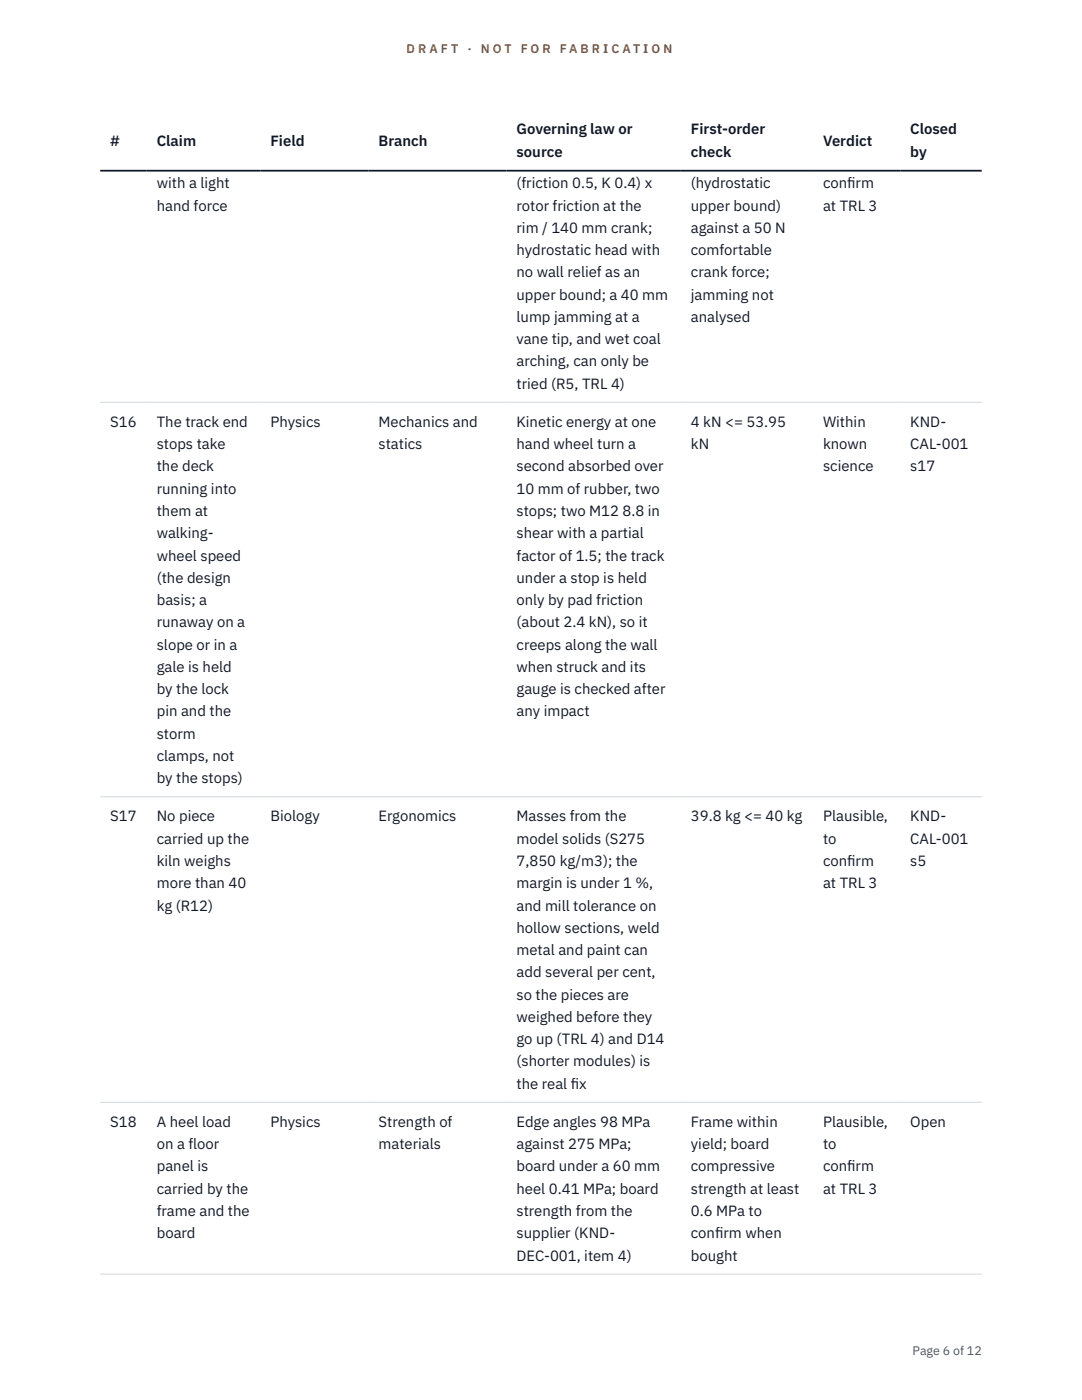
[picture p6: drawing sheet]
<svg xmlns="http://www.w3.org/2000/svg" width="216mm" height="279mm" viewBox="0 0 216 279" stroke-linecap="round" stroke-linejoin="round" font-family="sans-serif">
<defs><g id="words">
<g font-size="3" fill="#111827">
<text x="22" y="29.1">#</text>
<text x="31.3" y="29.1">Claim</text>
<text x="54" y="29.1">Field</text>
<text x="75.5" y="29.1">Branch</text>
<text x="103.1" y="26.8">Governing law or</text>
<text x="137.9" y="26.8">First-order</text>
<text x="164.2" y="29.1">Verdict</text>
<text x="181.6" y="26.8">Closed</text>
<text x="103.1" y="31.3">source</text>
<text x="137.9" y="31.3">check</text>
<text x="181.6" y="31.3">by</text>
<text x="31.3" y="37.6">with a light</text>
<text x="103.1" y="37.6">(friction 0.5, K 0.4) x</text>
<text x="137.9" y="37.6">(hydrostatic</text>
<text x="164.2" y="37.6">conf</text>
<text x="169" y="37.6">irm</text>
<text x="31.3" y="42">hand force</text>
<text x="103.1" y="42">rotor friction at the</text>
<text x="103.1" y="46.5">rim / 140 mm crank;</text>
<text x="137.9" y="42">upper bound)</text>
<text x="137.9" y="46.5">against a 50 N</text>
<text x="164.2" y="42">at TRL 3</text>
<text x="103.1" y="50.9">hydrostatic head with</text>
<text x="137.9" y="50.9">comfortable</text>
<text x="103.1" y="55.4">no wall relief as an</text>
<text x="103.1" y="59.8">upper bound; a 40 mm</text>
<text x="137.9" y="55.4">crank force;</text>
<text x="137.9" y="59.8">jamming not</text>
<text x="103.1" y="64.2">lump jamming at a</text>
<text x="137.9" y="64.2">analysed</text>
<text x="103.1" y="68.7">vane tip, and wet coal</text>
<text x="103.1" y="73.1">arching, can only be</text>
<text x="103.1" y="77.6">tried (R5, TRL 4)</text>
<text x="22" y="85.2">S16</text>
<text x="31.3" y="85.2">The track end</text>
<text x="31.3" y="89.6">stops take</text>
<text x="54" y="85.2">Physics</text>
<text x="75.5" y="85.2">Mechanics and</text>
<text x="75.5" y="89.6">statics</text>
<text x="103.1" y="85.2">Kinetic energy at one</text>
<text x="103.1" y="89.6">hand wheel turn a</text>
<text x="137.9" y="85.2">4 kN &lt;= 53.95</text>
<text x="137.9" y="89.6">kN</text>
<text x="164.2" y="85.2">Within</text>
<text x="164.2" y="89.6">known</text>
<text x="181.6" y="85.2">KND-</text>
<text x="181.6" y="89.6">CAL-001</text>
<text x="31.3" y="94.1">the deck</text>
<text x="103.1" y="94.1">second absorbed over</text>
<text x="164.2" y="94.1">science</text>
<text x="181.6" y="94.1">s17</text>
<text x="31.3" y="98.5">running into</text>
<text x="103.1" y="98.5">10 mm of rubber, two</text>
<text x="31.3" y="103">them at</text>
<text x="31.3" y="107.4">walking-</text>
<text x="103.1" y="103">stops; two M12 8.8 in</text>
<text x="103.1" y="107.4">shear with a partial</text>
<text x="31.3" y="111.9">wheel speed</text>
<text x="103.1" y="111.9">factor of 1.5; the track</text>
<text x="31.3" y="116.3">(the design</text>
<text x="103.1" y="116.3">under a stop is held</text>
<text x="31.3" y="120.8">basis; a</text>
<text x="31.3" y="125.2">runaway on a</text>
<text x="103.1" y="120.8">only by pad friction</text>
<text x="103.1" y="125.2">(about 2.4 kN), so it</text>
<text x="31.3" y="129.7">slope or in a</text>
<text x="103.1" y="129.7">creeps along the wall</text>
<text x="31.3" y="134.1">gale is held</text>
<text x="103.1" y="134.1">when struck and its</text>
<text x="31.3" y="138.5">by the lock</text>
<text x="31.3" y="143">pin and the</text>
<text x="103.1" y="138.5">gauge is checked after</text>
<text x="103.1" y="143">any impact</text>
<text x="31.3" y="147.4">storm</text>
<text x="31.3" y="151.9">clamps, not</text>
<text x="31.3" y="156.3">by the stops)</text>
<text x="22" y="163.9">S17</text>
<text x="31.3" y="163.9">No piece</text>
<text x="54" y="163.9">Biology</text>
<text x="75.5" y="163.9">Ergonomics</text>
<text x="103.1" y="163.9">Masses from the</text>
<text x="137.9" y="163.9">39.8 kg &lt;= 40 kg</text>
<text x="164.2" y="163.9">Plausible,</text>
<text x="181.6" y="163.9">KND-</text>
<text x="31.3" y="168.4">carried up the</text>
<text x="31.3" y="172.8">kiln weighs</text>
<text x="103.1" y="168.4">model solids (S275</text>
<text x="103.1" y="172.8">7,850 kg/m3); the</text>
<text x="164.2" y="168.4">to</text>
<text x="164.2" y="172.8">conf</text>
<text x="169" y="172.8">irm</text>
<text x="181.6" y="168.4">CAL-001</text>
<text x="181.6" y="172.8">s5</text>
<text x="31.3" y="177.3">more than 40</text>
<text x="103.1" y="177.3">margin is under 1 %,</text>
<text x="164.2" y="177.3">at TRL 3</text>
<text x="31.3" y="181.7">kg (R12)</text>
<text x="103.1" y="181.7">and mill tolerance on</text>
<text x="103.1" y="186.2">hollow sections, weld</text>
<text x="103.1" y="190.6">metal and paint can</text>
<text x="103.1" y="195.1">add several per cent,</text>
<text x="103.1" y="199.5">so the pieces are</text>
<text x="103.1" y="203.9">weighed before they</text>
<text x="103.1" y="208.4">go up (TRL 4) and D14</text>
<text x="103.1" y="212.8">(shorter modules) is</text>
<text x="103.1" y="217.3">the real f</text>
<text x="113.9" y="217.3">ix</text>
<text x="22" y="224.9">S18</text>
<text x="31.3" y="224.9">A heel load</text>
<text x="54" y="224.9">Physics</text>
<text x="75.5" y="224.9">Strength of</text>
<text x="103.1" y="224.9">Edge angles 98 MPa</text>
<text x="137.9" y="224.9">Frame within</text>
<text x="164.2" y="224.9">Plausible,</text>
<text x="181.6" y="224.9">Open</text>
<text x="31.3" y="229.4">on a floor</text>
<text x="31.3" y="233.8">panel is</text>
<text x="75.5" y="229.4">materials</text>
<text x="103.1" y="229.4">against 275 MPa;</text>
<text x="103.1" y="233.8">board under a 60 mm</text>
<text x="137.9" y="229.4">yield; board</text>
<text x="137.9" y="233.8">compressive</text>
<text x="164.2" y="229.4">to</text>
<text x="164.2" y="233.8">conf</text>
<text x="169" y="233.8">irm</text>
<text x="31.3" y="238.2">carried by the</text>
<text x="103.1" y="238.2">heel 0.41 MPa; board</text>
<text x="137.9" y="238.2">strength at least</text>
<text x="164.2" y="238.2">at TRL 3</text>
<text x="31.3" y="242.7">frame and the</text>
<text x="103.1" y="242.7">strength from the</text>
<text x="137.9" y="242.7">0.6 MPa to</text>
<text x="31.3" y="247.1">board</text>
<text x="103.1" y="247.1">supplier (KND-</text>
<text x="103.1" y="251.6">DEC-001, item 4)</text>
<text x="137.9" y="247.1">conf</text>
<text x="137.9" y="251.6">bought</text>
<text x="142.7" y="247.1">irm when</text>
</g>
<g font-size="2.5" fill="#b45309">
<text x="81.1" y="10.5">D R A F T</text>
<text x="93.3" y="10.5">·</text>
<text x="95.9" y="10.5">N O T</text>
<text x="103.9" y="10.5">F O R</text>
<text x="111.7" y="10.5">F A B R I C A T I O N</text>
</g>
<text font-size="2.5" fill="#4b5563" x="182.1" y="270.3">Page 6 of 12</text>
</g></defs>
<path d="M20 80.3h175.9M20 159h175.9M20 220h175.9M20 254.3h175.9" fill="none" stroke="#d1d5db" stroke-width=".2"/>
<path d="M20 34.1h175.9" fill="none" stroke="#111827" stroke-width=".35"/>
<use href="#words"/>
</svg>
